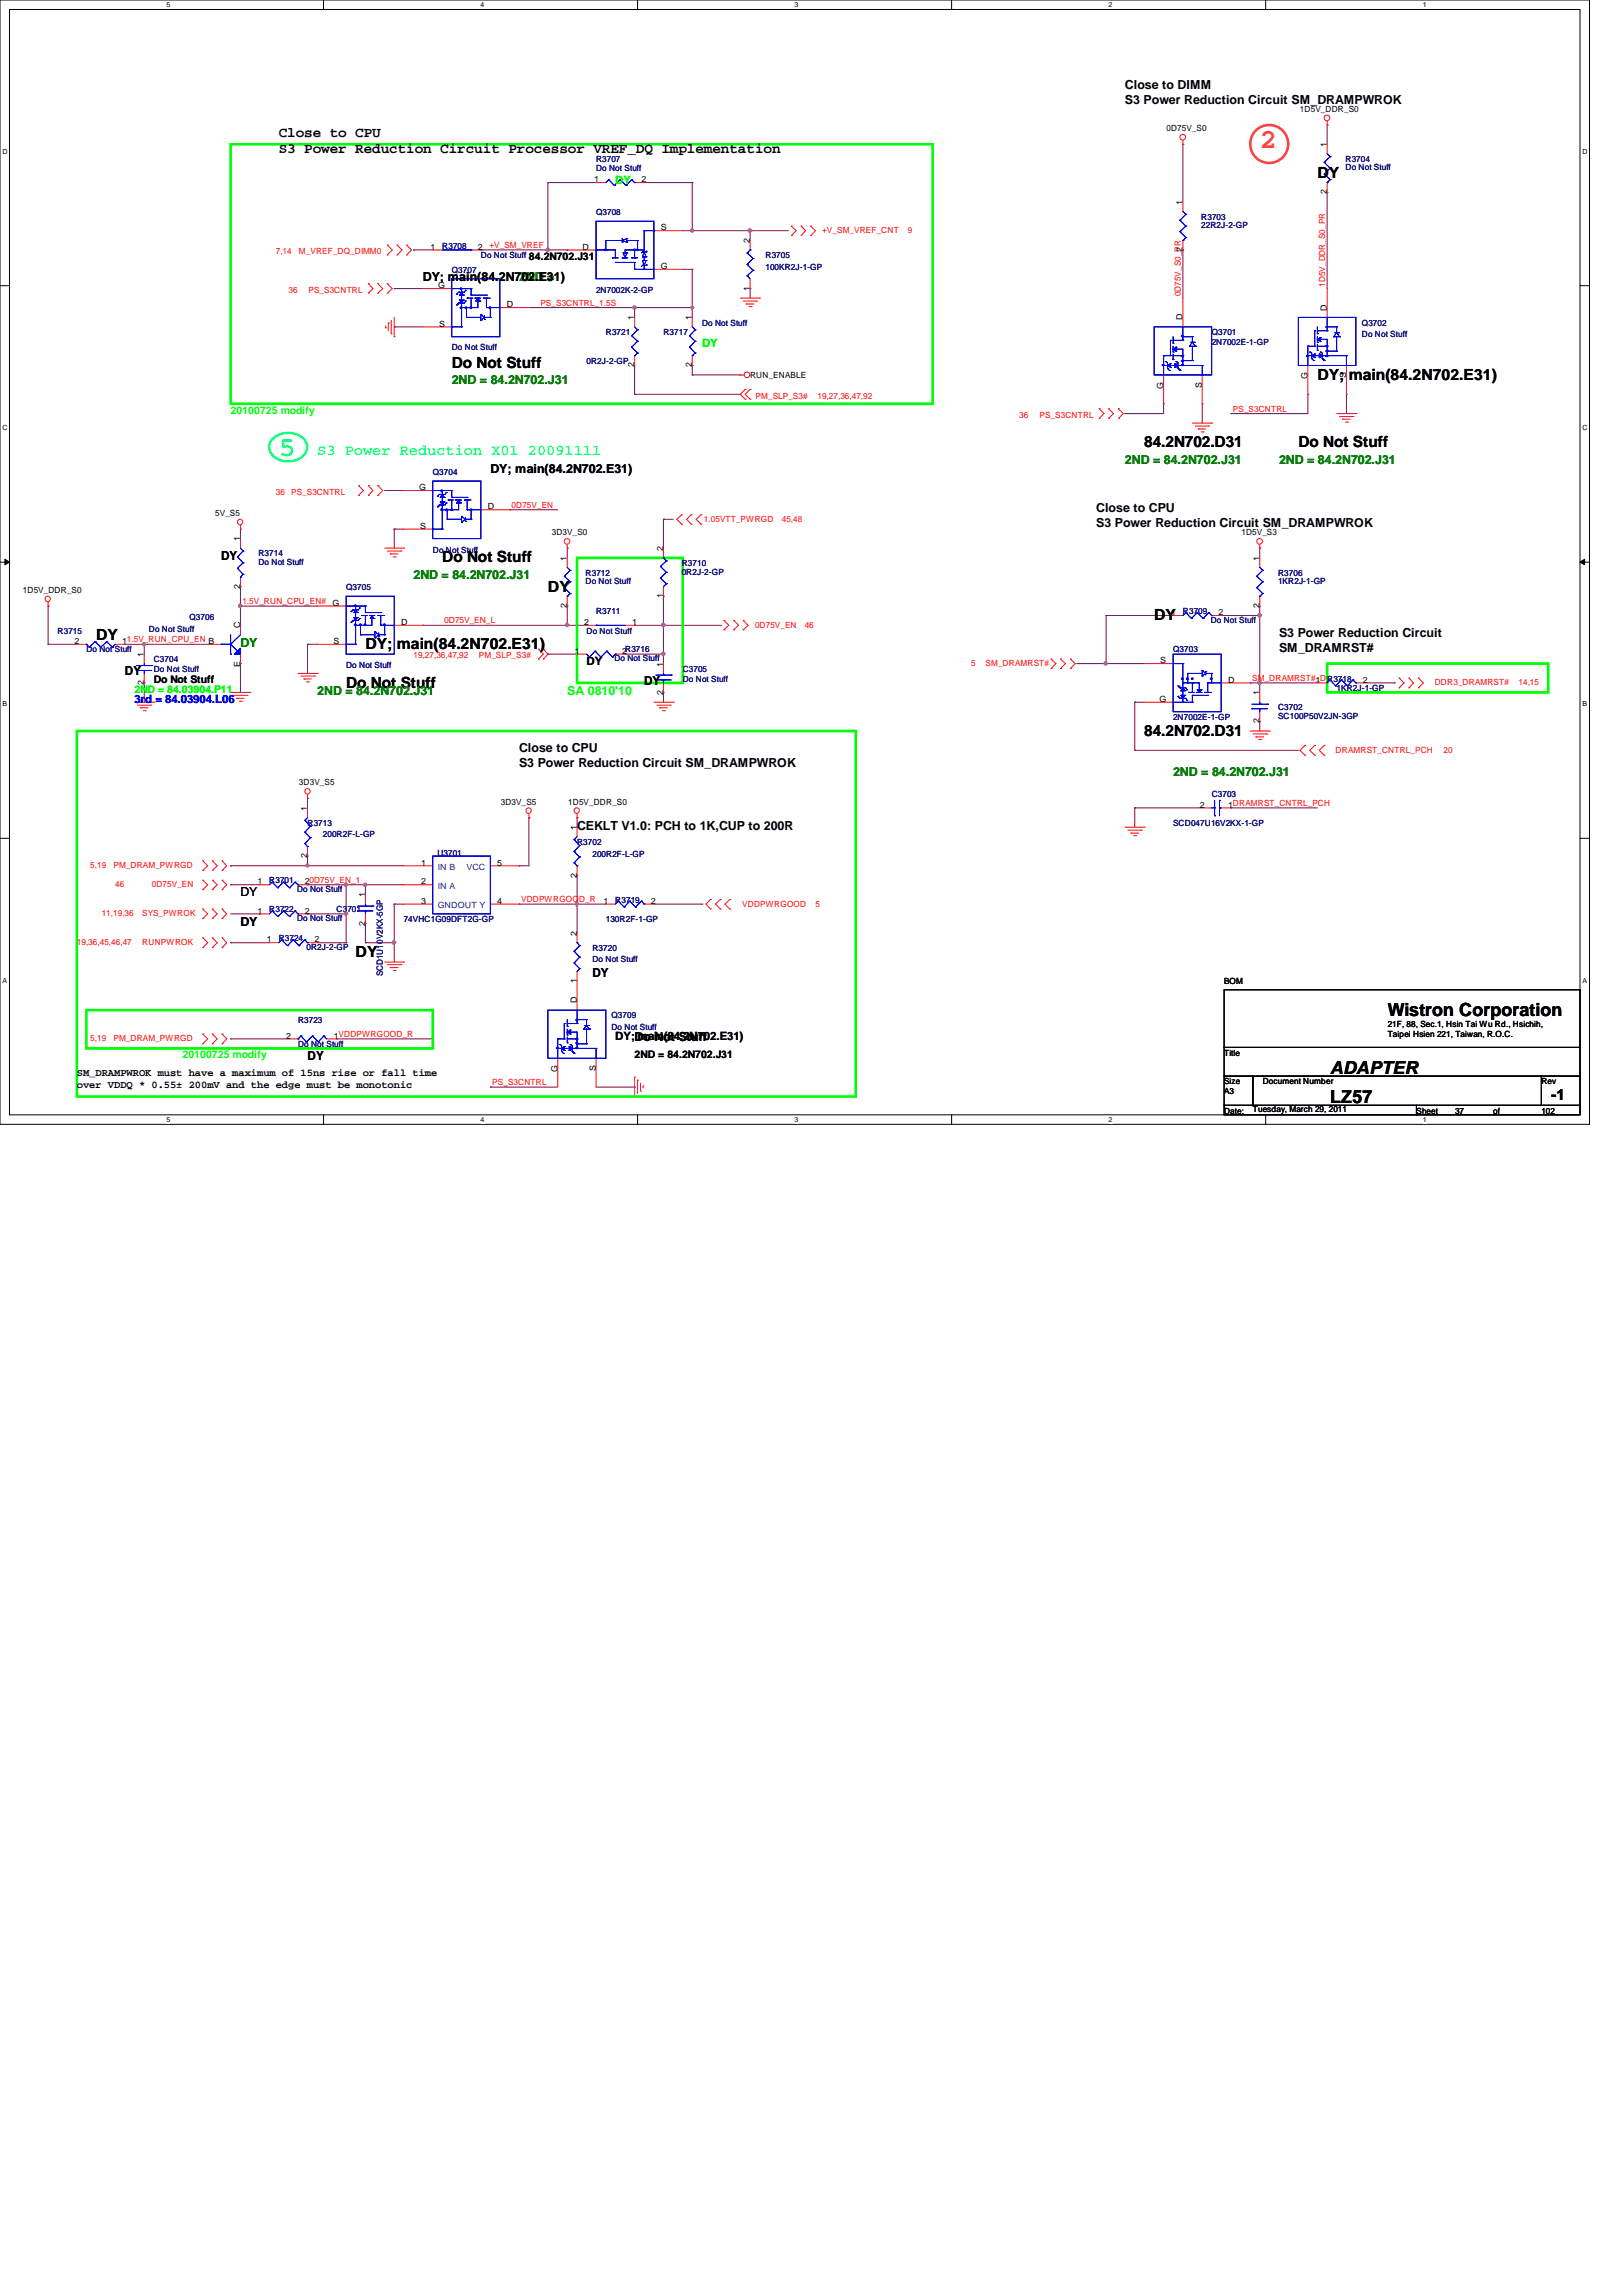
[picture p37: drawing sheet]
<svg xmlns="http://www.w3.org/2000/svg" width="210mm" height="297mm" viewBox="0 0 210 297" stroke-linecap="round" stroke-linejoin="round" font-family="sans-serif">
<defs><g id="words">
<text font-size="3.6" fill="#ff8000" x="163" y="19.2">2</text>
<text font-size="3.6" fill="#0ff" x="36.1" y="59">5</text>
<g font-size="2.3">
<text x="179.6" y="131.4">Wistron Corporation</text>
<text x="172.1" y="142.7">LZ57</text>
<text x="172.1" y="138.9">ADAPTER</text>
</g>
<g font-size="2">
<text x="170.5" y="23">DY</text>
<text x="58.5" y="47.7">Do Not Stuff</text>
<text x="170.5" y="49.1">DY; main(84.2N702.E31)</text>
<text x="148.1" y="57.9">84.2N702.D31</text>
<text x="168" y="57.9">Do Not Stuff</text>
<text x="57.2" y="72.8">Do Not Stuff</text>
<text x="70.9" y="76.5">DY</text>
<text x="12.4" y="82.8">DY</text>
<text x="47.3" y="84">DY; main(84.2N702.E31)</text>
<text x="149.4" y="80.3">DY</text>
<text x="44.8" y="89">Do Not Stuff</text>
<text x="148.1" y="95.2">84.2N702.D31</text>
<text x="46" y="123.8">DY</text>
<text x="200.7" y="142.4">-1</text>
</g>
<text font-size="2" fill="#0ff" x="41.1" y="58.9">S3 Power Reduction X01 20091111</text>
<g font-size="1.9">
<text x="36.1" y="17.7">Close to CPU</text>
<text x="36.1" y="19.9">S3 Power Reduction Circuit Processor VREF_DQ Implementation</text>
</g>
<g font-size="1.6">
<text x="145.6" y="11.5">Close to DIMM</text>
<text x="145.6" y="13.4">S3 Power Reduction Circuit SM_DRAMPWROK</text>
<text x="54.7" y="36.4">DY; main(84.2N702.E31)</text>
<text x="63.5" y="61.3">DY; main(84.2N702.E31)</text>
<text x="141.9" y="66.2">Close to CPU</text>
<text x="141.9" y="68.2">S3 Power Reduction Circuit SM_DRAMPWROK</text>
<text x="28.6" y="72.4">DY</text>
<text x="165.5" y="82.4">S3 Power Reduction Circuit</text>
<text x="16.2" y="87.4">DY</text>
<text x="83.4" y="88.6">DY</text>
<text x="165.5" y="84.4">SM_DRAMRST#</text>
<text x="67.2" y="97.3">Close to CPU</text>
<text x="67.2" y="99.3">S3 Power Reduction Circuit SM_DRAMPWROK</text>
<text x="74.7" y="107.3">CEKLT V1.0: PCH to 1K,CUP to 200R</text>
<text x="31.1" y="119.8">DY</text>
<text x="31.1" y="115.9">DY</text>
<text x="76.7" y="126.4">DY</text>
<text x="39.8" y="137.2">DY</text>
<text x="82.1" y="134.7">Do Not Stuff</text>
</g>
<g font-size="1.6" fill="#00f">
<text x="59.6" y="36.8" transform="rotate(90 59.6 36.8)">.</text>
<text x="59.6" y="39.3" transform="rotate(90 59.6 39.3)">.</text>
<text x="60.2" y="39.3" transform="rotate(90 60.2 39.3)">.</text>
<text x="60.8" y="39.3" transform="rotate(90 60.8 39.3)">.</text>
<text x="63.3" y="39.3" transform="rotate(90 63.3 39.3)">.</text>
<text x="150.1" y="47.4">.</text>
<text x="152.6" y="43.6">.</text>
<text x="152.6" y="46.1">.</text>
<text x="152.6" y="46.8">.</text>
<text x="152.6" y="47.4">.</text>
<text x="168.7" y="46.1">.</text>
<text x="171.2" y="42.4">.</text>
<text x="171.2" y="44.9">.</text>
<text x="171.2" y="45.5">.</text>
<text x="171.2" y="46.1">.</text>
<text x="57.1" y="62.9" transform="rotate(90 57.1 62.9)">.</text>
<text x="57.1" y="65.4" transform="rotate(90 57.1 65.4)">.</text>
<text x="57.7" y="65.4" transform="rotate(90 57.7 65.4)">.</text>
<text x="58.3" y="65.4" transform="rotate(90 58.3 65.4)">.</text>
<text x="60.8" y="65.4" transform="rotate(90 60.8 65.4)">.</text>
<text x="45.9" y="77.9" transform="rotate(90 45.9 77.9)">.</text>
<text x="45.9" y="80.4" transform="rotate(90 45.9 80.4)">.</text>
<text x="46.5" y="80.4" transform="rotate(90 46.5 80.4)">.</text>
<text x="47.1" y="80.4" transform="rotate(90 47.1 80.4)">.</text>
<text x="49.6" y="80.4" transform="rotate(90 49.6 80.4)">.</text>
<text x="152.9" y="87.3" transform="rotate(90 152.9 87.3)">.</text>
<text x="152.9" y="89.8" transform="rotate(90 152.9 89.8)">.</text>
<text x="153.5" y="87.3" transform="rotate(90 153.5 87.3)">.</text>
<text x="154.2" y="87.3" transform="rotate(90 154.2 87.3)">.</text>
<text x="156.6" y="87.3" transform="rotate(90 156.6 87.3)">.</text>
<text x="71.7" y="135.8">.</text>
<text x="74.2" y="132">.</text>
<text x="74.2" y="134.5">.</text>
<text x="74.2" y="135.1">.</text>
<text x="74.2" y="135.8">.</text>
</g>
<g font-size="1.6" fill="#008000">
<text x="67.2" y="36.4">2ND =</text>
<text x="58.5" y="49.7">2ND = 84.2N702.J31</text>
<text x="145.6" y="60">2ND = 84.2N702.J31</text>
<text x="165.5" y="60">2ND = 84.2N702.J31</text>
<text x="53.5" y="74.9">2ND = 84.2N702.J31</text>
<text x="31.1" y="83.7">DY</text>
<text x="41.1" y="89.9">2ND = 84.2N702.J31</text>
<text x="151.8" y="100.5">2ND = 84.2N702.J31</text>
</g>
<text font-size="1.6" fill="#0f0" x="73.4" y="89.9">SA 0810'10</text>
<g font-size="1.5" fill="#0f0">
<text x="79.6" y="23.7">DY</text>
<text x="90.8" y="44.9">DY</text>
</g>
<g font-size="1.5">
<text x="75.9" y="86">DY</text>
<text x="79.6" y="134.5">DY; main(84.2N702.E31)</text>
</g>
<text font-size="1.5" fill="#00f" x="17.4" y="90.9">3rd = 84.03904.L06</text>
<g font-size="1.4">
<text x="68.5" y="33.6">84.2N702.J31</text>
<text x="19.9" y="88.4">Do Not Stuff</text>
<text x="82.1" y="136.9">2ND = 84.2N702.J31</text>
<text x="9.9" y="139.2">SM_DRAMPWROK must have a maximum of 15ns rise or fall time</text>
<text x="9.9" y="140.8">over VDDQ * 0.55± 200mV and the edge must be monotonic</text>
</g>
<g font-size="1.4" fill="#0f0">
<text x="29.8" y="53.5">20100725 modify</text>
<text x="17.4" y="89.6">2ND = 84.03904.P11</text>
<text x="23.6" y="136.9">20100725 modify</text>
</g>
<g font-size="1.1">
<text x="151" y="17">0D75V_S0</text>
<text x="168.2" y="14.5">1D5V_DDR_S0</text>
<text x="76.9" y="23.6">1</text>
<text x="83" y="23.6">2</text>
<text x="171.7" y="19" transform="rotate(-90 171.7 19)">1</text>
<text x="85.5" y="29.8">S</text>
<text x="153" y="26.5" transform="rotate(-90 153 26.5)">1</text>
<text x="171.7" y="25.1" transform="rotate(-90 171.7 25.1)">2</text>
<text x="55.7" y="32.3">1</text>
<text x="61.8" y="32.3">2</text>
<text x="75.4" y="32.3">D</text>
<text x="85.5" y="34.8">G</text>
<text x="97" y="31.5" transform="rotate(-90 97 31.5)">2</text>
<text x="153" y="32.6" transform="rotate(-90 153 32.6)">2</text>
<text x="56.7" y="37.3">G</text>
<text x="65.6" y="39.8">D</text>
<text x="82.1" y="41.4" transform="rotate(-90 82.1 41.4)">1</text>
<text x="89.5" y="41.4" transform="rotate(-90 89.5 41.4)">1</text>
<text x="97" y="37.6" transform="rotate(-90 97 37.6)">1</text>
<text x="153" y="41.4" transform="rotate(-90 153 41.4)">D</text>
<text x="171.7" y="40.2" transform="rotate(-90 171.7 40.2)">D</text>
<text x="56.8" y="42.2">S</text>
<text x="82.1" y="47.5" transform="rotate(-90 82.1 47.5)">2</text>
<text x="89.5" y="47.5" transform="rotate(-90 89.5 47.5)">2</text>
<text x="97.1" y="48.9">RUN_ENABLE</text>
<text x="150.5" y="50.3" transform="rotate(-90 150.5 50.3)">G</text>
<text x="155.5" y="50.2" transform="rotate(-90 155.5 50.2)">S</text>
<text x="169.2" y="49.1" transform="rotate(-90 169.2 49.1)">G</text>
<text x="174.2" y="48.9" transform="rotate(-90 174.2 48.9)">S</text>
<text x="54.2" y="63.4">G</text>
<text x="63.1" y="65.9">D</text>
<text x="27.9" y="66.8">5V_S5</text>
<text x="31.1" y="70" transform="rotate(-90 31.1 70)">1</text>
<text x="54.4" y="68.4">S</text>
<text x="71.4" y="69.3">3D3V_S0</text>
<text x="85.8" y="71.3" transform="rotate(-90 85.8 71.3)">2</text>
<text x="160.7" y="69.3">1D5V_S3</text>
<text x="3" y="76.7">1D5V_DDR_S0</text>
<text x="31.1" y="76.2" transform="rotate(-90 31.1 76.2)">2</text>
<text x="73.4" y="72.5" transform="rotate(-90 73.4 72.5)">1</text>
<text x="85.8" y="77.4" transform="rotate(-90 85.8 77.4)">1</text>
<text x="163" y="72.5" transform="rotate(-90 163 72.5)">1</text>
<text x="9.7" y="83.3">2</text>
<text x="15.8" y="83.3">11.5V_RUN_CPU_EN B</text>
<text x="31.1" y="81.2" transform="rotate(-90 31.1 81.2)">C</text>
<text x="43" y="78.4">G</text>
<text x="43.1" y="83.3">S</text>
<text x="51.9" y="80.9">D</text>
<text x="73.4" y="78.7" transform="rotate(-90 73.4 78.7)">2</text>
<text x="75.6" y="80.9">2</text>
<text x="81.8" y="80.9">1</text>
<text x="151.6" y="79.6">1</text>
<text x="157.7" y="79.6">2</text>
<text x="163" y="78.7" transform="rotate(-90 163 78.7)">2</text>
<text x="18.6" y="88.6" transform="rotate(-90 18.6 88.6)">2</text>
<text x="18.6" y="85" transform="rotate(-90 18.6 85)">1</text>
<text x="31.1" y="86.3" transform="rotate(-90 31.1 86.3)">E</text>
<text x="74.4" y="84.6">1</text>
<text x="80.5" y="84.6">2R3716</text>
<text x="85.8" y="89.9" transform="rotate(-90 85.8 89.9)">2</text>
<text x="85.8" y="86.2" transform="rotate(-90 85.8 86.2)">1</text>
<text x="150.2" y="85.8">S</text>
<text x="158.9" y="88.3">D</text>
<text x="163" y="90" transform="rotate(-90 163 90)">1</text>
<text x="170.2" y="88.3">1</text>
<text x="176.4" y="88.3">2</text>
<text x="150" y="90.8">G</text>
<text x="163" y="93.6" transform="rotate(-90 163 93.6)">2</text>
<text x="38.7" y="101.6">3D3V_S5</text>
<text x="39.8" y="104.9" transform="rotate(-90 39.8 104.9)">1</text>
<text x="64.8" y="104.1">3D3V_S5</text>
<text x="73.5" y="104.1">1D5V_DDR_S0</text>
<text x="74.6" y="107.4" transform="rotate(-90 74.6 107.4)">1</text>
<text x="155.3" y="104.5">2</text>
<text x="158.9" y="104.5">1DRAMRST_CNTRL_PCH</text>
<text x="39.8" y="111" transform="rotate(-90 39.8 111)">2</text>
<text x="54.5" y="112">1</text>
<text x="64.3" y="112">5</text>
<text x="74.6" y="113.5" transform="rotate(-90 74.6 113.5)">2</text>
<text x="33.3" y="118.2">1</text>
<text x="33.3" y="114.4">1</text>
<text x="39.5" y="118.2">2</text>
<text x="39.5" y="114.4">20D75V_EN_1</text>
<text x="47.2" y="119.8" transform="rotate(-90 47.2 119.8)">2</text>
<text x="47.2" y="116.1" transform="rotate(-90 47.2 116.1)">1</text>
<text x="54.5" y="114.4">2</text>
<text x="54.5" y="116.9">3</text>
<text x="64.3" y="116.9">4</text>
<text x="78.1" y="116.9">1</text>
<text x="84.2" y="116.9">2</text>
<text x="34.5" y="121.9">1</text>
<text x="40.7" y="121.9">2</text>
<text x="74.6" y="121.1" transform="rotate(-90 74.6 121.1)">2</text>
<text x="74.6" y="129.8" transform="rotate(-90 74.6 129.8)">D</text>
<text x="74.6" y="127.2" transform="rotate(-90 74.6 127.2)">1</text>
<text x="158.4" y="127.3">BOM</text>
<text x="37" y="134.4">2</text>
<text x="43.2" y="134.4">1VDDPWRGOOD_R</text>
<text x="158.4" y="136.6">Title</text>
<text x="179.6" y="132.8">21F, 88, Sec.1, Hsin Tai Wu Rd., Hsichih,</text>
<text x="179.6" y="134.2">Taipei Hsien 221, Taiwan, R.O.C.</text>
<text x="72.1" y="138.7" transform="rotate(-90 72.1 138.7)">G</text>
<text x="77.1" y="138.6" transform="rotate(-90 77.1 138.6)">S</text>
<text x="158.4" y="140.3">Size</text>
<text x="158.4" y="141.6">A3</text>
<text x="162.1" y="143.8">Tuesday, March 29, 2011</text>
<text x="163.4" y="140.3">Document Number</text>
<text x="199.5" y="140.3">Rev</text>
<text x="158.4" y="144.1">Date:</text>
<text x="183.3" y="144.1">Sheet</text>
<text x="188.3" y="144.1">37</text>
<text x="193.3" y="144.1">of</text>
<text x="199.5" y="144.1">102</text>
</g>
<g font-size="1.1" fill="#000080">
<text x="77.1" y="21">R3707</text>
<text x="77.1" y="22.2">Do Not Stuff</text>
<text x="174.1" y="21">R3704</text>
<text x="174.1" y="22.1">Do Not Stuff</text>
<text x="77.1" y="27.8">Q3708</text>
<text x="155.4" y="28.4">R3703</text>
<text x="155.4" y="29.5">22R2J-2-GP</text>
<text x="57.2" y="32.2">R3708</text>
<text x="58.5" y="35.3">Q3707</text>
<text x="62.2" y="33.4">Do Not Stuff</text>
<text x="99.1" y="33.4">R3705</text>
<text x="99.1" y="34.9">100KR2J-1-GP</text>
<text x="77.1" y="37.9">2N7002K-2-GP</text>
<text x="58.5" y="45.3">Do Not Stuff</text>
<text x="75.9" y="47.1">0R2J-2-GP</text>
<text x="78.4" y="43.3">R3721</text>
<text x="85.9" y="43.3">R3717</text>
<text x="90.8" y="42.1">Do Not Stuff</text>
<text x="156.8" y="43.3">Q3701</text>
<text x="156.8" y="44.6">2N7002E-1-GP</text>
<text x="176.2" y="42.1">Q3702</text>
<text x="176.2" y="43.6">Do Not Stuff</text>
<text x="56" y="61.4">Q3704</text>
<text x="33.4" y="72">R3714</text>
<text x="56" y="71.5">Do Not Stuff</text>
<text x="33.4" y="73.1">Do Not Stuff</text>
<text x="44.8" y="76.3">Q3705</text>
<text x="75.8" y="74.5">R3712</text>
<text x="75.8" y="75.6">Do Not Stuff</text>
<text x="88.2" y="73.2">R3710</text>
<text x="88.2" y="74.3">0R2J-2-GP</text>
<text x="165.4" y="74.5">R3706</text>
<text x="165.4" y="75.6">1KR2J-1-GP</text>
<text x="7.5" y="82">R3715</text>
<text x="19.3" y="81.7">Do Not Stuff</text>
<text x="24.5" y="80.2">Q3706</text>
<text x="75.9" y="82">Do Not Stuff</text>
<text x="77.1" y="79.5">R3711</text>
<text x="153.1" y="79.5">R3709</text>
<text x="156.7" y="80.6">Do Not Stuff</text>
<text x="11.2" y="84.4">Do Not Stuff</text>
<text x="19.9" y="85.7">C3704</text>
<text x="19.9" y="86.9">Do Not Stuff</text>
<text x="44.8" y="86.4">Do Not Stuff</text>
<text x="79.5" y="85.6">Do Not Stuff</text>
<text x="88.3" y="86.9">C3705</text>
<text x="88.3" y="88.2">Do Not Stuff</text>
<text x="151.8" y="84.4">Q3703</text>
<text x="173" y="89.4">1KR2J-1-GP</text>
<text x="151.8" y="93.1">2N7002E-1-GP</text>
<text x="165.4" y="91.9">C3702</text>
<text x="165.4" y="93">SC100P50V2JN-3GP</text>
<text x="39.8" y="106.8">R3713</text>
<text x="151.8" y="106.8">SCD047U16V2KX-1-GP</text>
<text x="156.8" y="103.1">C3703</text>
<text x="41.8" y="108.3">200R2F-L-GP</text>
<text x="56.6" y="110.7">U3701</text>
<text x="74.7" y="109.3">R3702</text>
<text x="76.7" y="110.8">200R2F-L-GP</text>
<text x="34.8" y="118">R3722</text>
<text x="34.8" y="114.3">R3701</text>
<text x="38.4" y="119.2">Do Not Stuff</text>
<text x="38.4" y="115.4">Do Not Stuff</text>
<text x="43.6" y="118">C3701</text>
<text x="52.2" y="119.3">74VHC1G09DFT2G-GP</text>
<text x="78.4" y="119.3">130R2F-1-GP</text>
<text x="79.6" y="116.8">R3719</text>
<text x="36.1" y="121.8">R3724</text>
<text x="39.7" y="122.9">0R2J-2-GP</text>
<text x="76.7" y="123">R3720</text>
<text x="76.7" y="124.5">Do Not Stuff</text>
<text x="49.5" y="126.3" transform="rotate(-90 49.5 126.3)">SCD1U10V2KX-5GP</text>
<text x="79.1" y="131.7">Q3709</text>
<text x="38.6" y="132.3">R3723</text>
<text x="38.6" y="135.5">Do Not Stuff</text>
<text x="79.1" y="133.2">Do Not Stuff</text>
</g>
<g font-size="1.1" fill="#f00">
<text x="35.7" y="32.9">7,14</text>
<text x="38.7" y="32.9">M_VREF_DQ_DIMM0</text>
<text x="63.3" y="32.1">+V_SM_VREF</text>
<text x="106.4" y="30.2">+V_SM_VREF_CNT</text>
<text x="117.5" y="30.2">9</text>
<text x="37.3" y="37.9">36</text>
<text x="39.9" y="37.9">PS_S3CNTRL</text>
<text x="69.9" y="39.5">PS_S3CNTRL_1.5S</text>
<text x="152.8" y="38.3" transform="rotate(-90 152.8 38.3)">0D75V_S0_PR</text>
<text x="171.5" y="37.1" transform="rotate(-90 171.5 37.1)">1D5V_DDR_S0_PR</text>
<text x="97.8" y="51.6">PM_SLP_S3#</text>
<text x="105.8" y="51.6">19,27,36,47,92</text>
<text x="159.6" y="53.3">PS_S3CNTRL</text>
<text x="131.9" y="54.1">36</text>
<text x="134.5" y="54.1">PS_S3CNTRL</text>
<text x="35.7" y="64">36</text>
<text x="37.7" y="64">PS_S3CNTRL</text>
<text x="66.2" y="65.7">0D75V_EN</text>
<text x="91.1" y="67.5">1.05VTT_PWRGD</text>
<text x="101.2" y="67.5">45,48</text>
<text x="31.4" y="78.1">1.5V_RUN_CPU_EN#</text>
<text x="57.5" y="80.6">0D75V_EN_L</text>
<text x="97.7" y="81.2">0D75V_EN</text>
<text x="104.1" y="81.2">46</text>
<text x="53.5" y="85.2">19,27,36,47,92</text>
<text x="62" y="85.2">PM_SLP_S3#</text>
<text x="125.7" y="86.2">5</text>
<text x="127.6" y="86.2">SM_DRAMRST#</text>
<text x="162.1" y="88.1">SM_DRAMRST#_DR3718</text>
<text x="185.7" y="88.6">DDR3_DRAMRST#</text>
<text x="196.5" y="88.6">14,15</text>
<text x="172.8" y="97.4">DRAMRST_CNTRL_PCH</text>
<text x="186.8" y="97.4">20</text>
<text x="11.7" y="112.3">5,19</text>
<text x="14.7" y="112.3">PM_DRAM_PWRGD</text>
<text x="13.2" y="118.5">11,19,36</text>
<text x="14.9" y="114.8">46</text>
<text x="18.4" y="118.5">SYS_PWROK</text>
<text x="19.6" y="114.8">0D75V_EN</text>
<text x="67.4" y="116.7">VDDPWRGOOD_R</text>
<text x="96.1" y="117.3">VDDPWRGOOD</text>
<text x="105.5" y="117.3">5</text>
<text x="9.9" y="122.3">19,36,45,46,47</text>
<text x="18.4" y="122.3">RUNPWROK</text>
<text x="11.7" y="134.7">5,19</text>
<text x="14.7" y="134.7">PM_DRAM_PWRGD</text>
<text x="63.7" y="140.4">PS_S3CNTRL</text>
</g>
<g font-size="1.1" fill="#004080">
<text x="56.6" y="112.6">IN B</text>
<text x="60.4" y="112.6">VCC</text>
<text x="56.6" y="115">IN A</text>
<text x="56.6" y="117.5">GNDOUT Y</text>
</g>
<g font-size=".9">
<text x="21.5" y=".9">5</text>
<text x="62.2" y=".9">4</text>
<text x="102.8" y=".9">3</text>
<text x="143.5" y=".9">2</text>
<text x="184.1" y=".9">1</text>
<text x=".3" y="19.9">D</text>
<text x="204.8" y="19.9">D</text>
<text x=".3" y="55.6">C</text>
<text x="204.8" y="55.6">C</text>
<text x=".3" y="91.4">B</text>
<text x="204.8" y="91.4">B</text>
<text x=".3" y="127.1">A</text>
<text x="204.8" y="127.1">A</text>
<text x="21.5" y="145.2">5</text>
<text x="62.2" y="145.2">4</text>
<text x="102.8" y="145.2">3</text>
<text x="143.5" y="145.2">2</text>
<text x="184.1" y="145.2">1</text>
</g>
</g></defs>
<path d="M0 0h205.7v145.5h-205.7zM1.2 1.2h203.3v143h-203.3z" fill="none" stroke="#000" stroke-width=".13"/>
<g fill="#fff">
<path d="M21.5 .1h.6v1h-.6z"/>
<path d="M21.5 144.4h.6v1h-.6z"/>
</g>
<path d="M41.9 0v1.2M41.9 144.2v1.3" fill="none" stroke="#000" stroke-width=".13"/>
<g fill="#fff">
<path d="M62.2 .1h.5v1h-.5z"/>
<path d="M62.2 144.4h.5v1h-.5z"/>
</g>
<path d="M82.5 0v1.2M82.5 144.2v1.3" fill="none" stroke="#000" stroke-width=".13"/>
<g fill="#fff">
<path d="M102.8 .1h.5v1h-.5z"/>
<path d="M102.8 144.4h.5v1h-.5z"/>
</g>
<path d="M123.1 0v1.2M123.1 144.2v1.3" fill="none" stroke="#000" stroke-width=".13"/>
<g fill="#fff">
<path d="M143.5 .1h.5v1h-.5z"/>
<path d="M143.5 144.4h.5v1h-.5z"/>
</g>
<path d="M163.8 0v1.2M163.8 144.2v1.3" fill="none" stroke="#000" stroke-width=".13"/>
<g fill="#fff">
<path d="M184.1 .1h.5v1h-.5z"/>
<path d="M184.1 144.4h.5v1h-.5z"/>
<path d="M.3 19.1h.7v1h-.7z"/>
<path d="M204.8 19.1h.6v1h-.6z"/>
<path d="M.3 54.8h.7v1h-.7z"/>
<path d="M204.8 54.8h.6v1h-.6z"/>
</g>
<path d="M0 37h1.2M204.5 37h1.2" fill="none" stroke="#000" stroke-width=".13"/>
<g fill="#fff">
<path d="M.3 90.6h.6v1h-.6z"/>
<path d="M204.8 90.6h.6v1h-.6z"/>
</g>
<path d="M0 72.7h1.2M.6 72.3l.6 .4-.6 .4zM204.5 72.7l.6-.4v.8zM204.5 72.7h1.2" fill="none" stroke="#000" stroke-width=".13"/>
<path d="M.6 72.3l.6 .4-.6 .4zM204.5 72.7l.6-.4v.8z" fill="#000"/>
<g fill="#fff">
<path d="M.3 126.3h.6v1h-.6z"/>
<path d="M204.8 126.3h.6v1h-.6z"/>
</g>
<path d="M0 108.5h1.2M204.5 108.5h1.2" fill="none" stroke="#000" stroke-width=".13"/>
<g fill="none" stroke="#800040" stroke-width=".13">
<path d="M153.1 18.7h.1M153.1 18.7v7.4M171.7 16.2h.1M171.7 16.2v2.5M153.1 32.3h.1M153.1 32.3v6.3M171.7 24.9h.1M171.7 24.9v12.4M145.6 53.5h.1M150.6 52.2h.1M150.6 52.2v1.3h-5M155.6 52.2h.1"/>
<path d="M155.6 52.2v2.5M159.3 53.5h.1M169.2 51h.1M169.2 51v2.5h-9.9M174.2 51h.1M174.2 51v2.5M73.4 80.9h.1M73.4 80.9h2.5"/>
</g>
<path d="M73.2 80.7h.3l.1 .2-.1 .1-.1 .1-.2-.1z" fill-rule="evenodd" fill="#f0f"/>
<path d="M73.2 80.7h.3l.1 .2-.1 .1-.1 .1-.2-.1z" fill="none" stroke="#f0f" stroke-width=".13"/>
<path d="M51 68.5h.1M51 68.5h1.2M66 66h.1M66 66h6.2M54.7 80.9h.1M54.7 80.9h18.7M82.1 80.9h.1M82.1 80.9h11.2M85.9 80.9h.1" fill="none" stroke="#800040" stroke-width=".13"/>
<path d="M85.7 80.7h.3l.1 .2-.1 .1-.2 .1-.1-.1z" fill-rule="evenodd" fill="#f0f"/>
<path d="M85.7 80.7h.3l.1 .2-.1 .1-.2 .1-.1-.1z" fill="none" stroke="#f0f" stroke-width=".13"/>
<path d="M31.1 78.4h.1M31.1 78.4h10M18.7 88.3h.1M18.7 88.3v2.5" fill="none" stroke="#800040" stroke-width=".13"/>
<path d="M30.9 78.2h.3l.1 .2-.1 .1-.1 .1-.2-.1z" fill-rule="evenodd" fill="#f0f"/>
<path d="M30.9 78.2h.3l.1 .2-.1 .1-.1 .1-.2-.1z" fill="none" stroke="#f0f" stroke-width=".13"/>
<g fill="none" stroke="#800040" stroke-width=".13">
<path d="M6.2 78.4h.1M6.2 78.4v5M31.1 68.5h.1M31.1 75.9h.1M31.1 78.4h.1M31.1 68.5v1.2M31.1 75.9v5M73.4 70.9h.1M73.4 70.9v1.3M6.2 83.4h.1M6.2 83.4h3.7M18.7 83.4h.1"/>
<path d="M18.7 83.4h8.6M31.1 85.9h.1M31.1 85.9v3.7M39.8 83.4h.1M39.8 83.4v3.7"/>
</g>
<path d="M18.5 83.2h.3v.2v.1l-.2 .1-.1-.1z" fill-rule="evenodd" fill="#f0f"/>
<path d="M18.5 83.2h.3v.2v.1l-.2 .1-.1-.1z" fill="none" stroke="#f0f" stroke-width=".13"/>
<path d="M49.8 63.5h.1M49.8 63.5h2.4M73.4 78.4h.1M73.4 78.4v2.5M39.8 83.4h.1M39.8 83.4h1.3M85.9 80.9h.1M85.9 80.9v3.7" fill="none" stroke="#800040" stroke-width=".13"/>
<path d="M85.7 80.7h.3l.1 .2-.1 .1-.2 .1-.1-.1z" fill-rule="evenodd" fill="#f0f"/>
<path d="M85.7 80.7h.3l.1 .2-.1 .1-.2 .1-.1-.1z" fill="none" stroke="#f0f" stroke-width=".13"/>
<g fill="none" stroke="#800040" stroke-width=".13">
<path d="M51 68.5h.1M51 68.5v2.4M85.9 67.2h.1M85.9 77.1h.1M85.9 67.2v3.7M85.9 77.1v3.8M85.9 67.2h1.2M16.2 83.4h.1M16.2 83.4h2.5M18.7 83.4h.1M18.7 83.4v1.2M70.9 84.6h.1"/>
<path d="M70.9 84.6h3.8M80.9 84.6h.1M80.9 84.6h5M85.9 89.6h.1M85.9 84.6h.1M85.9 84.6v1.3M85.9 89.6v1.2"/>
</g>
<path d="M85.7 84.4h.3l.1 .2-.1 .2h-.2h-.1z" fill-rule="evenodd" fill="#f0f"/>
<path d="M85.7 84.4h.3l.1 .2-.1 .2h-.2h-.1z" fill="none" stroke="#f0f" stroke-width=".13"/>
<g fill="none" stroke="#800040" stroke-width=".13">
<path d="M143.1 79.6h.1M143.1 79.6v6.3M143.1 79.6h8.7M163 78.4h.1M163 78.4v1.2M139.4 85.9h.1M139.4 85.9h8.7M143.1 85.9h.1M146.9 90.8h.1M146.9 97.1h.1M146.9 90.8h1.2M146.9 97.1h21.1"/>
<path d="M146.9 90.8v6.3M163 93.3h.1M163 93.3v1.3"/>
</g>
<path d="M142.9 85.7h.3l.1 .1-.1 .2-.1 .1-.2-.1z" fill-rule="evenodd" fill="#f0f"/>
<path d="M142.9 85.7h.3l.1 .1-.1 .2-.1 .1-.2-.1z" fill="none" stroke="#f0f" stroke-width=".13"/>
<path d="M163 79.6h.1M163 79.6v10M163 88.3h.1" fill="none" stroke="#800040" stroke-width=".13"/>
<path d="M162.8 88.2h.4v.1v.2l-.2 .1-.2-.1z" fill-rule="evenodd" fill="#f0f"/>
<path d="M162.8 88.2h.4v.1v.2l-.2 .1-.2-.1z" fill="none" stroke="#f0f" stroke-width=".13"/>
<path d="M162.8 79.4h.4v.2v.2h-.2h-.2z" fill-rule="evenodd" fill="#f0f"/>
<path d="M162.8 79.4h.4v.2v.2h-.2h-.2z" fill="none" stroke="#f0f" stroke-width=".13"/>
<g fill="none" stroke="#800040" stroke-width=".13">
<path d="M83.4 23.6h.1M83.4 23.6h6.2M89.6 23.6h.1M89.6 23.6v6.2M158 79.6h.1M158 79.6h5M163 70.9h.1M163 70.9v1.3M161.8 88.3h.1M161.8 88.3h1.2M146.9 104.5h.1M146.9 104.5v2.5"/>
<path d="M146.9 104.5h8.7M159.3 104.5h.1M159.3 104.5h11.2"/>
</g>
<path d="M89.4 29.6h.3l.1 .2-.1 .2-.1 .1-.2-.1z" fill-rule="evenodd" fill="#f0f"/>
<path d="M89.4 29.6h.3l.1 .2-.1 .2-.1 .1-.2-.1z" fill="none" stroke="#f0f" stroke-width=".13"/>
<path d="M62.2 32.3h.1M62.2 32.3h8.7" fill="none" stroke="#800040" stroke-width=".13"/>
<path d="M70.8 32.1h.2l.1 .2-.1 .2-.1 .1-.1-.1z" fill-rule="evenodd" fill="#f0f"/>
<path d="M70.8 32.1h.2l.1 .2-.1 .2-.1 .1-.1-.1z" fill="none" stroke="#f0f" stroke-width=".13"/>
<path d="M53.5 32.3h.1M53.5 32.3h2.5M70.9 23.6h.1M70.9 23.6v8.7h2.5M70.9 23.6h6.2M73.4 32.3h.1M89.6 29.8h.1M89.6 29.8h12.4M97.1 29.8h.1M97.1 37.3h.1M97.1 29.8v1.3M97.1 37.3v1.3" fill="none" stroke="#800040" stroke-width=".13"/>
<path d="M96.9 29.6h.3l.1 .2-.1 .2-.2 .1-.1-.1z" fill-rule="evenodd" fill="#f0f"/>
<path d="M96.9 29.6h.3l.1 .2-.1 .2-.2 .1-.1-.1z" fill="none" stroke="#f0f" stroke-width=".13"/>
<path d="M39.8 112h.1M39.8 112h12.4M74.7 113.2h.1M74.7 113.2v3.8" fill="none" stroke="#800040" stroke-width=".13"/>
<path d="M39.6 111.8h.3l.1 .2-.1 .1-.1 .1-.2-.1z" fill-rule="evenodd" fill="#f0f"/>
<path d="M39.6 111.8h.3l.1 .2-.1 .1-.1 .1-.2-.1z" fill="none" stroke="#f0f" stroke-width=".13"/>
<path d="M51 117h.1M51 117h1.2M74.7 105.8h.1M74.7 105.8v1.2M51 122h.1M51 122v2.5" fill="none" stroke="#800040" stroke-width=".13"/>
<path d="M50.8 121.8h.3l.1 .1-.1 .2-.1 .1-.2-.1z" fill-rule="evenodd" fill="#f0f"/>
<path d="M50.8 121.8h.3l.1 .1-.1 .2-.1 .1-.2-.1z" fill="none" stroke="#f0f" stroke-width=".13"/>
<path d="M47.3 114.5h.1M47.3 114.5h4.9M67.2 112h.1M68.5 105.8h.1M68.5 105.8v6.2h-1.3" fill="none" stroke="#800040" stroke-width=".13"/>
<path d="M47.1 114.3h.3l.1 .2-.1 .1-.2 .1-.1-.1z" fill-rule="evenodd" fill="#f0f"/>
<path d="M47.1 114.3h.3l.1 .2-.1 .1-.2 .1-.1-.1z" fill="none" stroke="#f0f" stroke-width=".13"/>
<path d="M29.8 114.5h.1M29.8 114.5h3.8M44.8 114.5h.1M44.8 114.5h2.5M47.3 114.5h.1M47.3 114.5v1.2" fill="none" stroke="#800040" stroke-width=".13"/>
<path d="M44.6 114.3h.3l.1 .2-.1 .1-.2 .1-.1-.1z" fill-rule="evenodd" fill="#f0f"/>
<path d="M44.6 114.3h.3l.1 .2-.1 .1-.2 .1-.1-.1z" fill="none" stroke="#f0f" stroke-width=".13"/>
<g fill="none" stroke="#800040" stroke-width=".13">
<path d="M51 37.3h.1M51 37.3h3.7M68.5 39.8h13.6M82.1 39.8h.1M88.3 29.8h1.3M89.6 39.8h.1M89.6 29.8h.1M89.6 39.8v1.3M51 42.3h.1M51 42.3h3.7M89.6 48.5h.1M89.6 47.3h.1"/>
<path d="M89.6 47.3v1.2M89.6 48.5h6.2M47.3 119.5h.1M47.3 119.5v2.5M51 117h.1M51 117v5h-3.7M67.2 117h.1M67.2 117h7.5M47.3 122h.1"/>
</g>
<path d="M81.9 39.6h.4v.2v.1l-.2 .1-.2-.1z" fill-rule="evenodd" fill="#f0f"/>
<path d="M81.9 39.6h.4v.2v.1l-.2 .1-.2-.1z" fill="none" stroke="#f0f" stroke-width=".13"/>
<path d="M88.3 34.8h1.3M89.6 34.8h.1M89.6 39.8h.1M89.6 34.8v5" fill="none" stroke="#800040" stroke-width=".13"/>
<path d="M89.4 39.6h.3l.1 .2-.1 .1-.1 .1-.2-.1z" fill-rule="evenodd" fill="#f0f"/>
<path d="M89.4 39.6h.3l.1 .2-.1 .1-.1 .1-.2-.1z" fill="none" stroke="#f0f" stroke-width=".13"/>
<g fill="none" stroke="#800040" stroke-width=".13">
<path d="M163 88.3h.1M163 88.3h7.5M176.7 88.3h3.8M180.5 88.3h.1M29.8 112h.1M39.8 103.3h.1M39.8 110.7h.1M39.8 103.3v1.2M39.8 110.7v1.3h-10M74.7 117h.1M74.7 117h3.7M84.6 117h6.2"/>
<path d="M90.8 117h.1"/>
</g>
<path d="M74.5 116.8h.3v.1v.2l-.2 .1-.1-.1z" fill-rule="evenodd" fill="#f0f"/>
<path d="M74.5 116.8h.3v.1v.2l-.2 .1-.1-.1z" fill="none" stroke="#f0f" stroke-width=".13"/>
<g fill="none" stroke="#800040" stroke-width=".13">
<path d="M82.1 39.8h.1M82.1 39.8v1.3M82.1 39.8h7.5M89.6 39.8h.1M82.1 51h.1M82.1 47.3v3.7M82.1 51h13.7M95.8 51h.1M29.8 118.2h3.8M33.6 118.2h.1M39.8 114.5h.1M39.8 118.2h.1"/>
<path d="M39.8 114.5h5v7.5M39.8 118.2h5M44.8 118.2h.1M74.7 117h.1M74.7 117v3.7M29.8 134.4h.1M29.8 122h.1M29.8 134.4h7.5M29.8 122h5M41.1 122h3.7M43.6 134.4h.1M43.6 134.4h12.4"/>
<path d="M44.8 122h.1M63.5 140.6h.1M63.5 140.6h8.7M77.1 140.6h5M82.1 140.6h.1"/>
</g>
<path d="M44.6 118h.3l.1 .2-.1 .1-.2 .1-.1-.1z" fill-rule="evenodd" fill="#f0f"/>
<path d="M44.6 118h.3l.1 .2-.1 .1-.2 .1-.1-.1z" fill="none" stroke="#f0f" stroke-width=".13"/>
<g fill="none" stroke="#f00" stroke-width=".13">
<path d="M153.1 18.7h.1M153.1 18.2v.5M171.7 16.2h.1M171.7 15.7v.5M47.7 37.9h.1M47.7 36.7h.1M47.7 36.7l.6 .6-.6 .6M48.9 36.7h.1M48.9 37.9h.1M48.9 36.7l.6 .6-.6 .6M50.1 37.9h.1M50.1 36.7h.1"/>
<path d="M50.1 33h.1M50.1 31.7h.1M50.1 36.7l.7 .6-.7 .6M50.1 31.7l.7 .6-.7 .7M51.4 31.7h.1M51.4 33h.1M51.4 31.7l.6 .6-.6 .7M52.6 33h.1M52.6 31.7h.1M52.6 31.7l.7 .6-.7 .7M73.4 32.3h3.7M84.6 34.8h3.7"/>
<path d="M84.6 29.8h3.7M95.8 38.6h2.5M96.2 38.9h1.7M96.6 39.3h.1M96.6 39.3h1M96.9 39.7h.3M97.2 39.7h.1M97.9 38.9h.1M98.3 38.6h.1M102.4 30.5h.1M102.4 29.3h.1M102.4 29.3l.6 .5-.6 .7"/>
<path d="M103.7 29.3h.1M103.7 30.5h.1M103.7 29.3l.6 .5-.6 .7M104.9 30.5h.1M104.9 29.3h.1M104.9 29.3l.6 .5-.6 .7M49.9 42.4h.1M49.9 42.2v.2M50.2 41.8h.1M50.2 41.8v1M50.6 43.2h.1M50.6 41.4v1.8"/>
<path d="M51 43.6h.1M51 41.1v2.5M95.8 48.5h.1M95.8 48.5h.5M96.4 50.4h.1M96.4 51.6h.1M96.4 50.4l-.6 .6 .6 .6M97.1 51.6h.1M97.1 50.4h.1M97.1 50.4l-.7 .6 .7 .6M142.2 54.1h.1M142.2 52.9h.1"/>
<path d="M142.2 52.9l.7 .6-.7 .6M143.5 52.9h.1M143.5 54.1h.1M143.5 52.9l.6 .6-.6 .6M144.7 54.1h.1M144.7 52.9h.1M144.7 52.9l.7 .6-.7 .6M154.3 54.7h2.5M154.7 55.1h1.7M155.1 55.5h.1M155.1 55.5h.9M155.4 55.9h.3"/>
<path d="M155.7 55.9h.1M156.4 55.1h.1M156.8 54.7h.1M173 53.5h2.5M173.4 53.9h1.7M173.7 54.2h.1M173.7 54.2h1M174.1 54.6h.3M174.4 54.6h.1M175.1 53.9h.1M175.5 53.5h.1M6.2 78.4h.1"/>
<path d="M6.2 77.9v.5M31.1 68.5h.1M31.1 67.9v.6M46.4 64.1h.1M46.4 62.8h.1M46.4 62.8l.6 .7-.6 .6M47.7 62.8h.1M47.7 64.1h.1M47.7 62.8l.6 .7-.6 .6M48.9 64.1h.1M48.9 62.8h.1M48.9 62.8l.6 .7-.6 .6"/>
<path d="M49.8 70.9h2.4M50.1 71.3h1.8M50.5 71.7h.1M50.5 71.7h1M50.9 72.1h.2M51.1 72.1h.1M51.9 71.3h.1M52.2 70.9h.1M73.4 70.9h.1M73.4 70.4v.5M88.2 67.8h.1M88.2 66.6h.1"/>
<path d="M88.2 66.6l-.6 .6 .6 .6M89.5 66.6h.1M89.5 67.8h.1M89.5 66.6l-.6 .6 .6 .6M90.7 67.8h.1M90.7 66.6h.1M90.7 66.6l-.6 .6 .6 .6M163 70.9h.1M163 70.4v.5M17.4 90.8h2.5M17.8 91.2h1.7M18.2 91.6h.1"/>
<path d="M18.2 91.6h.9M18.5 91.9h.3M18.8 91.9h.1M19.5 91.2h.1M19.9 90.8h.1M29.8 89.6h2.5M30.2 90h1.8M30.6 90.3h.1M30.6 90.3h1M31 90.7h.2M31.2 90.7h.1M32 90h.1"/>
<path d="M32.3 89.6h.1M38.6 87.1h2.5M38.9 87.5h1.8M39.3 87.8h.1M39.3 87.8h1M39.7 88.2h.2M39.9 88.2h.1M40.7 87.5h.1M41.1 87.1h.1M69.7 85.3h.1M69.7 84h.1M69.7 84l.6 .6-.6 .7"/>
<path d="M70.3 84h.1M70.3 85.3h.1M70.3 84l.6 .6-.6 .7M84.6 90.8h2.5M85 91.2h1.7M85.3 91.6h.1M85.3 91.6h1.1M85.7 91.9h.3M86 91.9h.1M86.7 91.2h.1M87.1 90.8h.1M93.7 81.5h.1"/>
<path d="M93.7 80.3h.1M93.7 80.3l.6 .6-.6 .6M95 80.3h.1M95 81.5h.1M95 80.3l.6 .6-.6 .6M96.2 81.5h.1M96.2 80.3h.1M96.2 80.3l.6 .6-.6 .6M136 85.3h.1M136 86.5h.1M136 85.3l.7 .6-.7 .6M137.2 86.5h.1"/>
<path d="M137.2 85.3h.1M137.2 85.3l.7 .6-.7 .6M138.5 85.3h.1M138.5 86.5h.1M138.5 85.3l.6 .6-.6 .6M161.8 94.6h2.5M162.1 95h1.8M162.5 95.3h.1M162.5 95.3h1M162.9 95.7h.3M163.2 95.7h.1M163.9 95h.1"/>
<path d="M164.3 94.6h.1M168.9 96.4h.1M168.9 97.7h.1M168.9 96.4l-.7 .7 .7 .6M170.1 97.7h.1M170.1 96.4h.1M170.1 96.4l-.6 .7 .6 .6M171.4 96.4h.1M171.4 97.7h.1M171.4 96.4l-.7 .7 .7 .6M181.1 89h.1M181.1 87.7h.1"/>
<path d="M181.1 87.7l.6 .6-.6 .7M182.3 87.7h.1M182.3 89h.1M182.3 87.7l.6 .6-.6 .7M183.6 89h.1M183.6 87.7h.1M183.6 87.7l.6 .6-.6 .7M26.2 115.1h.1M26.2 113.9h.1M26.2 112.6h.1M26.2 111.4h.1M26.2 118.8h.1"/>
<path d="M26.2 117.6h.1M26.2 113.9l.7 .6-.7 .6M26.2 111.4l.7 .6-.7 .6M26.2 117.6l.7 .6-.7 .6M27.5 113.9h.1M27.5 115.1h.1M27.5 111.4h.1M27.5 112.6h.1M27.5 117.6h.1M27.5 118.8h.1M27.5 113.9l.6 .6-.6 .6M27.5 111.4l.6 .6-.6 .6"/>
<path d="M27.5 117.6l.6 .6-.6 .6M28.7 115.1h.1M28.7 113.9h.1M28.7 112.6h.1M28.7 111.4h.1M28.7 118.8h.1M28.7 117.6h.1M28.7 111.4l.6 .6-.6 .6M28.7 113.9l.6 .6-.6 .6M28.7 117.6l.6 .6-.6 .6M39.8 103.3h.1M39.8 102.8v.5"/>
<path d="M68.5 105.8h.1M68.5 105.3v.5M74.7 105.8h.1M74.7 105.3v.5M91.9 117.6h.1M91.9 116.4h.1M91.9 116.4l-.5 .6 .5 .6M93.2 116.4h.1M93.2 117.6h.1M93.2 116.4l-.6 .6 .6 .6M94.4 117.6h.1M94.4 116.4h.1"/>
<path d="M94.4 116.4l-.6 .6 .6 .6M145.6 107h2.5M146 107.4h1.7M146.3 107.8h.1M146.3 107.8h1.1M146.7 108.1h.3M147 108.1h.1M147.7 107.4h.1M148.1 107h.1M26.2 135h.1M26.2 133.8h.1M26.2 122.6h.1"/>
<path d="M26.2 121.3h.1M26.2 133.8l.7 .6-.7 .6M26.2 121.3l.7 .7-.7 .6M27.5 133.8h.1M27.5 135h.1M27.5 121.3h.1M27.5 122.6h.1M27.5 133.8l.6 .6-.6 .6M27.5 121.3l.6 .7-.6 .6M28.7 135h.1M28.7 133.8h.1M28.7 122.6h.1"/>
<path d="M28.7 121.3h.1M28.7 133.8l.6 .6-.6 .6M28.7 121.3l.6 .7-.6 .6M49.8 124.5h2.4M50.1 124.8h1.8M50.5 125.2h.1M50.5 125.2h1M50.9 125.6h.2M51.1 125.6h.1M51.9 124.8h.1M52.2 124.5h.1M82.1 139.4h.1"/>
<path d="M82.1 139.4v2.5M82.5 139.7h.1M82.5 139.7v1.8M82.9 141.1h.1M82.9 140.1v1M83.2 140.5h.1M83.2 140.5v.3"/>
<circle cx="153" cy="17.8" r=".37"/>
<circle cx="171.7" cy="15.3" r=".37"/>
<circle cx="96.7" cy="48.5" r=".37"/>
<circle cx="6.2" cy="77.5" r=".35"/>
<circle cx="31.1" cy="67.5" r=".35"/>
<circle cx="73.4" cy="70" r=".37"/>
<circle cx="163" cy="70" r=".37"/>
<circle cx="39.8" cy="102.4" r=".35"/>
<circle cx="68.4" cy="104.9" r=".35"/>
<circle cx="74.6" cy="104.9" r=".35"/>
</g>
<path d="M158.4 128.1h46.1v7.4h-46.1zM158.4 135.5h46.1v3.7h-46.1zM158.4 139.2h3.7v3.8h-3.7zM162.1 139.2h37.4v3.8h-37.4zM199.5 139.2h5v3.8h-5zM158.4 143h24.9v1.2h-24.9zM183.3 143h21.2v1.2h-21.2z" fill="none" stroke="#000" stroke-width=".13"/>
<circle cx="164.2" cy="18.6" r="2.46" fill="none" stroke="#ff8000" stroke-width=".34"/>
<path d="M35.2 56.9a2.96 2.96 0 0 1 4.2 0 1.63 1.63 0 0 1-.9 2.5 2.76 2.76 0 0 1-3.6-1.1l-.1-.5 .1-.5z" fill="none" stroke="#0ff" stroke-width=".34"/>
<path d="M29.8 18.7h90.9v33.5h-90.9zM74.7 72.2h13.6v16.1h-13.6zM9.9 94.6h100.8v47.3h-100.8zM171.7 85.9h28.7v3.7h-28.7zM11.2 130.7h44.8v4.9h-44.8z" fill="none" stroke="#0f0" stroke-width=".34"/>
<g fill="none" stroke="#00f" stroke-width=".13">
<path d="M79.6 34h.1M79.6 34h2.5M80.9 32.3h.1M80.9 32.3h2.5M82.1 34.8h.1M82.1 34h.1M82.1 34.8h2.5M82.1 34v.8M83.1 34.3h.1M83.1 33.7h.1M83.1 33.2h.1M83.1 32.6h.1"/>
<path d="M83.1 34.3h.5M83.1 34.3l-.1 .2M83.1 33.7h.5M83.1 33.7l.3 .6M83.1 33.2h.5M83.1 32.6l-.1 .1M83.1 32.6h.5M83.4 34.8h.1M83.4 34.3h.1M83.4 32.6h.1M83.4 33.2h.1M83.4 29.8h.1"/>
<path d="M83.4 29.8v2.8M83.4 33.2v.5M83.4 34.3v.5M83.4 32.6l.2 .6M83.4 32.6l-.3 .6M83.4 29.8h1.2M83.6 34.3h.1M83.6 33.7h.1M83.6 33.2h.1M83.6 32.6h.1M83.6 33.7l-.2 .6M83.7 34.2l-.1 .1"/>
<path d="M83.7 32.5l-.1 .1M84.6 29.8h.1"/>
</g>
<path d="M82 32.2h.2v.2h-.2z" fill-rule="evenodd" fill="#00f"/>
<path d="M81.7 33.4h.1M81.7 33.4h.8M82 32.2h.2v.2h-.2zM82.1 33.4h.1M82.1 32.3v1.1" fill="none" stroke="#00f" stroke-width=".13"/>
<path d="M82.4 32.2h.1v.2h-.1z" fill-rule="evenodd" fill="#00f"/>
<g fill="none" stroke="#00f" stroke-width=".13">
<path d="M77.1 32.3h.1M77.1 32.3h2.5v1.1M78.4 31.1h.1M78.4 32.3h.1M78.4 31.1h2.1M78.4 31.1v1.2M79.2 33.4h.1M79.2 33.4h.8M79.6 33.4h.1M80.5 33.4h.1M80.5 31.1h.1M80.5 31.3h.1"/>
<path d="M80.5 33.4h.7M80.5 31.1l.6 .2M80.5 30.9v.4M80.6 33.4h.1M80.6 32.7l.3 .7M80.9 32.7h.1M80.9 33.4h.1M80.9 32.3v.4M81.1 32.7h.1M81.1 31.1h.1M81.1 30.9h.1M81.1 31.3h.1"/>
<path d="M81.1 32.7l-.2 .7M81.1 31.1h1.4M81.1 30.9v.4M81.1 30.9l-.6 .2M82.4 32.2h.1v.2h-.1zM82.5 31.1h.1M82.5 31.1v1.1"/>
</g>
<path d="M78.3 32.2h.1v.2h-.1z" fill-rule="evenodd" fill="#00f"/>
<g fill="none" stroke="#00f" stroke-width=".13">
<path d="M77.1 28.6h7.5v7.5h-7.5zM78.3 32.2h.1v.2h-.1zM79.6 34h.1M79.6 34h2.5M80.6 32.7h.1M80.6 32.7h.5M80.9 32.3h.1M80.9 32.3h2.5M82.1 34.8h.1M82.1 34h.1M82.1 34.8h2.5M82.1 34v.8"/>
<path d="M83.1 34.3h.1M83.1 33.7h.1M83.1 33.2h.1M83.1 32.6h.1M83.1 34.3h.5M83.1 34.3l-.1 .2M83.1 33.7h.5M83.1 33.7l.3 .6M83.1 33.2h.5M83.1 32.6l-.1 .1M83.1 32.6h.5M83.4 34.8h.1"/>
<path d="M83.4 34.3h.1M83.4 32.6h.1M83.4 33.2h.1M83.4 29.8h.1M83.4 29.8v2.8M83.4 33.2v.5M83.4 34.3v.5M83.4 32.6l.2 .6M83.4 32.6l-.3 .6M83.4 29.8h1.2M83.6 34.3h.1M83.6 33.7h.1"/>
<path d="M83.6 33.2h.1M83.6 32.6h.1M83.6 33.7l-.2 .6M83.7 34.2l-.1 .1M83.7 32.5l-.1 .1M84.6 29.8h.1"/>
</g>
<path d="M82 32.2h.2v.2h-.2z" fill-rule="evenodd" fill="#00f"/>
<path d="M81.7 33.4h.1M81.7 33.4h.8M82 32.2h.2v.2h-.2zM82.1 33.4h.1M82.1 32.3v1.1" fill="none" stroke="#00f" stroke-width=".13"/>
<path d="M82.4 32.2h.1v.2h-.1z" fill-rule="evenodd" fill="#00f"/>
<g fill="none" stroke="#00f" stroke-width=".13">
<path d="M77.1 32.3h.1M77.1 32.3h2.5v1.1M78.4 31.1h.1M78.4 32.3h.1M78.4 31.1h2.1M78.4 31.1v1.2M79.2 33.4h.1M79.2 33.4h.8M79.6 33.4h.1M80.5 33.4h.1M80.5 31.1h.1M80.5 31.3h.1"/>
<path d="M80.5 33.4h.7M80.5 31.1l.6 .2M80.5 30.9v.4M80.6 33.4h.1M80.6 32.7l.3 .7M80.9 32.7h.1M80.9 33.4h.1M80.9 32.3v.4M81.1 32.7h.1M81.1 31.1h.1M81.1 30.9h.1M81.1 31.3h.1"/>
<path d="M81.1 32.7l-.2 .7M81.1 31.1h1.4M81.1 30.9v.4M81.1 30.9l-.6 .2M82.4 32.2h.1v.2h-.1zM82.5 31.1h.1M82.5 31.1v1.1"/>
</g>
<path d="M78.3 32.2h.1v.2h-.1z" fill-rule="evenodd" fill="#00f"/>
<g fill="none" stroke="#00f" stroke-width=".13">
<path d="M171.7 19.9l.4 .4M58.5 36.1h6.2v7.5h-6.2zM58.5 37.3h2.5M59.1 38.1h.1M59.1 39.5h.1M59.2 39.3h.1M59.4 39.2h.1M59.4 37.8h.1M59.4 37.8l-.3 .3M59.4 39.2l-.3 .3M59.5 38.2h.1M59.5 38.8h.1"/>
<path d="M59.5 38.2h.5M59.5 38.8h.5M59.5 38.8l.2 .4M59.7 39.8h.1M59.7 37.8h.1M59.7 39.2h.1M59.7 37.3v5M59.7 37.8l.3 .4M59.7 37.8l-.2 .4M60 38.2h.1M60 38.8h.1M60 38.8l-.3 .4"/>
<path d="M60.2 38.9h.1M60.2 37.5h.1M60.2 38.9l-.1 .3h-.7M60.2 37.5l-.1 .3h-.7M60.4 39.8h.1M60.4 39.8v1.3M60.5 38.6h.1M60.5 38.6h.7M61 39.8h.1M61 37.3h.1M61 38.2h.1M61 37.3v.9"/>
<path d="M61 38.6v1.2M61 38.2h1.9M61.5 38.6h.1M61.5 38.6h.7M61.6 38.9h.1M61.6 38.9h.5M61.8 38.6h.1M61.8 38.6v1.2h-2.1M61.8 38.6l.3 .3M61.8 38.6l-.2 .3M62.1 38.9h.1M62.6 38.6h.1"/>
<path d="M62.6 38.6h.9M62.9 39.8h.1M62.9 38.6h.1M62.9 38.2h.1M62.9 39.8h1.8M62.9 38.6v1.2M63.5 39.8v1.3M77.1 28.6h7.5v7.5h-7.5zM78.3 32.2h.1v.2h-.1zM80.6 32.7h.1M80.6 32.7h.5M96.7 35.7h.1"/>
<path d="M96.7 34.2h.1M96.7 32.7h.1M96.7 35.7l.4 .4M96.7 34.2l.8 .8M96.7 32.7l.8 .7M97.1 32.3h.1M97.1 32.3l-.4 .4M97.5 35h.1M97.5 33.4h.1M97.5 35l-.8 .7M97.5 33.4l-.8 .8M152.7 28.5h.1"/>
<path d="M152.7 30h.1M152.7 28.5l.8 .8M152.7 30l.8 .7M153.1 31.1h.1M153.1 27.3l.4 .4M153.5 27.7h.1M153.5 29.3h.1M153.5 30.7h.1M153.5 27.7l-.8 .8M153.5 29.3l-.8 .7M153.5 30.7l-.4 .4M171.4 21h.1"/>
<path d="M171.4 22.5h.1M171.4 21l.7 .8M171.4 22.5l.7 .7M171.7 23.6h.1M172.1 20.3h.1M172.1 21.8h.1M172.1 23.2h.1M172.1 20.3l-.7 .7M172.1 21.8l-.7 .7M172.1 23.2l-.4 .4M58.5 42.3h.1M58.5 42.3h1.2"/>
<path d="M59.7 42.3h.1M60.4 41.1h.1M60.4 41.1h1.8M62.2 40.7h.1M62.2 41.4h.1M62.2 40.7l.5 .4M62.2 40.7v.7M62.7 41.1h.1M62.7 41.3h.1M62.7 41.1h.8M62.7 40.8v.5M62.7 41.1l-.5 .3"/>
<path d="M63.5 41.1h.1M149.4 42.3h7.4v6.2h-7.4zM150.6 46h.1M150.6 46h.9M150.6 47.3h5M150.6 46v2.5M150.8 46.8h.1M150.8 46.8l.3 .1v.8M151.1 47.7h.1M151.1 47.3h.1M151.1 47.3l.4 .2M151.1 47.7l.2 .2"/>
<path d="M151.3 47.9h.1M151.5 47h.1M151.5 47.5h.1M151.5 46h.1M151.5 44h.1M151.5 47l-.4 .3M151.5 44v2M151.5 47v.5M151.8 45.2h.1M151.8 44h.1M151.8 44.4h.1M151.8 45.6h.1"/>
<path d="M151.8 46.5h.1M151.8 46h1.3M151.8 45.2h1.3v2.1M151.8 44h1.3M151.8 43.6v.8M151.8 44.8v.8M151.8 45.8v.7M151.8 45.2l.4 .2M152.1 47h.1M152.1 47.5h.1M152.1 47l.3 .3M152.1 47v.5"/>
<path d="M152.2 44.9h.1M152.2 45.4h.1M152.2 46.8h.1M152.2 46.8l.2 .1v.8M152.2 44.9l-.4 .3M152.2 44.9v.5M152.4 47.7h.1M152.4 47.3h.1M152.4 47.3l-.3 .2M152.4 47.7l.3 .2M152.6 47.8h.1M152.7 47.9h.1"/>
<path d="M153.1 44h.1M153.1 47.3h.1M153.1 46h.1M153.1 46.7h.1M153.1 43.6h1.2M153.1 42.3v1.7M153.1 46.7h1.2M153.9 44.8h.1M153.9 44.8h.8M154.1 44.3h.5M154.3 43.6h.1M154.3 44.3h.1"/>
<path d="M154.3 46.7h.1M154.3 43.6v.7M154.3 44.8v1.9M154.3 44.3l-.4 .5M154.3 44.3l.4 .5M154.6 44.3h.1M154.7 44.8h.1M155.6 47.3h.1M155.6 48.5h.1M155.6 47.3v1.2M168 41.1h7.5v6.2h-7.5zM169.2 44.8h.1"/>
<path d="M169.2 44.8h.9M169.2 46h5M169.2 44.8v2.5M169.5 45.6h.1M169.5 45.6l.3 .1v.7M169.8 46.4h.1M169.8 46h.1M169.8 46l.3 .3M169.8 46.4l.2 .3M170 46.7h.1M170.1 45.8h.1M170.1 46.3h.1"/>
<path d="M170.1 44.8h.1M170.1 42.8h.1M170.1 45.8l-.3 .2M170.1 42.8v2M170.1 45.8v.5M170.5 43.9h.1M170.5 42.8h.1M170.5 43.2h.1M170.5 44.3h.1M170.5 45.3h.1M170.5 43.9h1.2v2.1M170.5 42.8h1.2"/>
<path d="M170.5 42.3v.9M170.5 43.6v.7M170.5 44.5v.8M170.5 44.8h1.2M170.5 43.9l.4 .3M170.7 45.8h.1M170.7 46.3h.1M170.7 45.8l.4 .2M170.7 45.8v.5M170.9 43.7h.1M170.9 44.2h.1M170.9 45.6h.1"/>
<path d="M170.9 45.6l.2 .1v.7M170.9 43.7l-.4 .2M170.9 43.7v.5M171.1 46.4h.1M171.1 46h.1M171.1 46l-.4 .3M171.1 46.4l.3 .3M171.2 46.5h.1M171.4 46.7h.1M171.7 42.8h.1M171.7 46h.1M171.7 44.8h.1"/>
<path d="M171.7 45.4h.1M171.7 41.1v1.7M171.7 42.3h1.3M171.7 45.4h1.3M172.6 43.6h.1M172.6 43.6h.8M172.7 43.1h.5M173 42.3h.1M173 43.1h.1M173 45.4h.1M173 42.3v.8M173 43.6v1.8"/>
<path d="M173 43.1l-.4 .5M173 43.1l.4 .5M173.2 43.1h.1M173.4 43.6h.1M174.2 46h.1M174.2 47.3h.1M174.2 46v1.3M44.8 77.1h6.2v7.5h-6.2zM44.8 78.4h2.5M45.4 79.1h.1M45.7 78.9h.1M45.7 78.9l-.3 .2"/>
<path d="M45.8 79.2h.1M45.8 79.9h.1M45.8 79.2h.5M45.8 79.9h.5M45.8 79.9l.2 .4M46 78.9h.1M46 78.4v5M46 78.9l.3 .3M46 78.9l-.2 .3M46.3 79.2h.1M46.3 79.9h.1M46.3 79.9l-.3 .4"/>
<path d="M46.5 78.7h.1M46.5 78.7l-.1 .2h-.7M46.8 79.6h.1M46.8 79.6h.7M47.3 78.4h.1M47.3 79.2h.1M47.3 78.4v.8M47.3 79.6v1.3M47.3 79.2h2M47.8 79.6h.1M47.8 79.6h.7M48.1 79.6h.1"/>
<path d="M48.1 79.6v1.3h-2.1M48.1 79.6l.3 .4M48.1 79.6l-.2 .4M48.9 79.6h.1M48.9 79.6h.9M49.3 79.6h.1M49.3 79.2h.1M49.3 79.6v1.3M73 74.5h.1M73 76h.1M73 74.5l.8 .8M73 76l.8 .8"/>
<path d="M73.4 77.1h.1M73.4 73.4l.4 .4M73.8 73.8h.1M73.8 75.3h.1M73.8 76.8h.1M73.8 73.8l-.8 .7M73.8 75.3l-.8 .7M73.8 76.8l-.4 .3M11.2 83.4h.1M11.2 83.4l.4 .3M11.6 83.7h.1M12.3 83h.1"/>
<path d="M12.3 83l.7 .7M12.3 83l-.7 .7M13 83.7h.1M13.8 83h.1M13.8 83l.8 .7M13.8 83l-.8 .7M14.6 83.7h.1M14.9 83.4l-.3 .3M17.7 86.7h.1M17.7 86.1h1.9M17.7 86.7h1.9M18.7 86.1h.1"/>
<path d="M18.7 86.7h.1M18.7 85.9v.2M18.7 86.7v.4M19.6 86.1h.1M44.8 83.4h.1M44.8 83.4h1.2M45.4 80.5h.1M45.6 80.4h.1M45.7 80.3h.1M45.7 80.3l-.3 .2M46 80.9h.1M46 83.4h.1"/>
<path d="M46 80.3h.1M46.5 80h.1M46.5 80l-.1 .3h-.7M46.7 82.1h.1M46.7 80.9h.1M46.7 82.1h1.8M46.7 80.9v1.2M47.3 80.9h.1M47.9 80h.1M47.9 80h.5M48.4 80h.1M48.5 81.7h.1"/>
<path d="M48.5 82.5h.1M48.5 81.7l.5 .4M48.5 81.7v.8M49 82.1h.1M49 82.4h.1M49 82.1h.8M49 81.9v.5M49 82.1l-.5 .4M49.3 80.9h.1M49.3 80.9h1.7M49.8 82.1h.1M49.8 80.9v1.2"/>
<path d="M75.9 84.6l.4 .4M76.3 85h.1M77 84.2h.1M77 84.2l-.7 .8M77 84.2l.8 .8M77.1 80.9h.1M77.1 80.9h3.8M77.8 85h.1M78.5 84.2h.1M78.5 84.2l-.7 .8M78.5 84.2l.7 .8M79.2 85h.1"/>
<path d="M79.6 84.6h.1M79.6 84.6l-.4 .4M84.9 88h.1M84.9 87.3h2M84.9 88h2M85.9 87.3h.1M85.9 88h.1M85.9 87.1v.2M85.9 88v.3M86.9 87.3h.1M151.8 84.6h6.2v7.5h-6.2zM151.8 85.9h.1"/>
<path d="M151.8 85.9h1.3M151.8 90.8h2.5M152.4 90.1h.1M152.4 88.7h.1M152.4 90.1l.3 .2M152.4 88.7l.3 .3M152.6 88.9h.1M152.7 89h.1M152.7 90.3h.1M152.7 89h.8l.1 .2M152.7 90.3h.8l.1 .3M152.8 90h.1"/>
<path d="M152.8 89.4h.1M152.8 90h.5M152.8 90l.3 .3M152.8 89.4h.5M153.1 88.3h.1M153.1 85.9h.1M153.1 90.3h.1M153.1 89h.1M153.1 85.9v4.9M153.1 88.3h2.1v1.3M153.1 89l.2 .4M153.1 89l-.3 .4"/>
<path d="M153.3 90h.1M153.3 89.4h.1M153.3 90l-.2 .3M153.6 89.2h.1M153.6 90.6h.1M153.7 87.1h.1M153.7 88.3h.1M153.7 87.1h1.9M153.7 87.1v1.2M153.8 89.6h.1M153.8 89.6h.8M154.3 88.3h.1"/>
<path d="M154.3 90.8h.1M154.3 90h.1M154.3 88.3v1.3M154.3 90v.8M154.3 90h2M154.8 89.6h.1M154.8 89.6h.8M154.9 89.2h.1M154.9 89.2h.5M154.9 89.2l.3 .4M155.2 89.6h.1M155.4 89.2h.1"/>
<path d="M155.4 89.2l-.2 .4M155.6 87.5h.1M155.6 86.7h.1M155.6 86.7v.8M155.6 86.7l.4 .4M155.9 89.6h.1M155.9 89.6h.9M156 87.1h.1M156 86.9h.1M156 87.1h.8M156 86.9v.4M156 87.1l-.4 .4"/>
<path d="M156.3 88.3h.1M156.3 89.6h.1M156.3 90h.1M156.3 88.3h1.7M156.3 88.3v1.3M156.8 87.1h.1M156.8 87.1v1.2M162 91.7h.1M162 91.1h2M162 91.7h2M163 91.1h.1M163 91.7h.1"/>
<path d="M163 90.8v.3M163 91.7v.4M164 91.1h.1M35.2 117.9h.1M35.2 117.9l-.4 .3M35.2 117.9l.7 .7M35.9 118.6h.1M36.7 117.9h.1M36.7 117.9l-.8 .7M36.7 117.9l.8 .7M37.5 118.6h.1M38.2 117.9h.1"/>
<path d="M38.2 117.9l-.7 .7M38.2 117.9l.4 .3M38.6 118.2h.1M56 110.7h7.5v7.5h-7.5zM80 116.6h.1M80 116.6l-.4 .4M80 116.6l.8 .7M80.8 117.3h.1M81.5 116.6h.1M81.5 116.6l-.7 .7M81.5 116.6l.8 .7M82.3 117.3h.1"/>
<path d="M83 116.6h.1M83 116.6l-.7 .7M83 116.6l.4 .4M83.4 117h.1M36.4 121.6h.1M36.4 121.6l-.3 .4M36.4 121.6l.8 .7M37.2 122.3h.1M37.9 121.6h.1M37.9 121.6l-.7 .7M37.9 121.6l.8 .7M38.7 122.3h.1"/>
<path d="M39.5 121.6h.1M39.5 121.6l-.8 .7M39.5 121.6l.3 .4M39.8 122h.1M70.9 130.7h7.5v6.2h-7.5zM72.2 134.4h.1M72.2 134.4h.8M72.2 135.6h4.9M72.2 134.4v2.5M72.4 135.1h.1M72.4 135.1l.3 .2v.7M72.7 136h.1"/>
<path d="M72.7 135.6h.1M72.7 135.6l.3 .3M72.7 136l.2 .3M72.9 136.3h.1M73 135.4h.1M73 135.9h.1M73 134.4h.1M73 132.4h.1M73 135.4l-.3 .2M73 132.4v2M73 135.4v.5M73.4 133.5h.1"/>
<path d="M73.4 132.4h.1M73.4 132.8h.1M73.4 133.9h.1M73.4 134.9h.1M73.4 133.5h1.3v2.1M73.4 132.4h1.3M73.4 131.9v.9M73.4 133.1v.8M73.4 134.2v.7M73.4 134.4h1.3M73.4 133.5l.4 .3M73.7 135.4h.1"/>
<path d="M73.7 135.9h.1M73.7 135.4l.3 .2M73.7 135.4v.5M73.8 133.3h.1M73.8 133.8h.1M73.8 135.1h.1M73.8 135.1l.2 .2v.7M73.8 133.3l-.4 .2M73.8 133.3v.5M74 136h.1M74 135.6h.1M74 135.6l-.3 .3"/>
<path d="M74 136l.3 .3M74.2 136.1h.1M74.3 124.6h.1M74.3 123.1h.1M74.3 136.3h.1M74.3 124.6l.7 .7M74.3 123.1l.7 .7M74.7 122h.1M74.7 132.4h.1M74.7 135.6h.1M74.7 134.4h.1M74.7 135h.1"/>
<path d="M74.7 122l.3 .3M74.7 130.7v1.7M74.7 131.9h1.2M74.7 135h1.2M75 125.3h.1M75 123.8h.1M75 122.3h.1M75 125.3l-.3 .4M75 123.8l-.7 .8M75 122.3l-.7 .8M75.5 133.1h.1M75.5 133.1h.8"/>
<path d="M75.6 132.7h.6M75.9 131.9h.1M75.9 132.7h.1M75.9 135h.1M75.9 131.9v.8M75.9 133.1v1.9M75.9 132.7l-.4 .4M75.9 132.7l.4 .4M76.2 132.7h.1M76.3 133.1h.1M77.1 135.6h.1M77.1 136.9h.1"/>
<path d="M77.1 135.6v1.3"/>
</g>
<g fill="none" stroke="#f00" stroke-width=".13">
<path d="M171.7 18.7v1.2M54.7 37.3h3.8M64.7 39.8h3.8M97.1 31.1v1.2M97.1 36.1v1.2M153.1 26.1v1.2M153.1 31.1v1.2M153.1 38.6v3.7M171.7 23.6v1.3M171.7 37.3v3.8M54.7 42.3h3.8M150.6 48.5v3.7"/>
<path d="M155.6 48.5v3.7M169.2 47.3v3.7M174.2 47.3v3.7M41.1 78.4h3.7M73.4 72.2v1.2M73.4 77.1v1.3M9.9 83.4h1.3M14.9 83.4h1.3M18.7 84.6v1.3M18.7 87.1v1.2M27.3 83.4h1.3M31.1 80.9v1.2"/>
<path d="M31.1 84.6v1.3M41.1 83.4h3.7M51 80.9h3.7M74.7 84.6h1.2M75.9 80.9h1.2M79.6 84.6h1.3M80.9 80.9h1.2M85.9 85.9v1.2M85.9 88.3v1.3M148.1 90.8h3.7M148.1 85.9h3.7M158 88.3h3.8"/>
<path d="M163 89.6v1.2M163 92.1v1.2M33.6 118.2h1.2M38.6 118.2h1.2M52.2 117h3.8M52.2 112h3.8M52.2 114.5h3.8M63.5 117h3.7M63.5 112h3.7M78.4 117h1.2M83.4 117h1.2M34.8 122h1.3"/>
<path d="M39.8 122h1.3M72.2 136.9v3.7M74.7 120.7v1.3M74.7 125.7v5M77.1 136.9v3.7"/>
</g>
<path d="M30.7 84.2l.4-.3v.7h-.7z" fill-rule="evenodd" fill="#00f"/>
<path d="M28.6 83.4h.1M28.6 83.4h1.2M29.8 83.4h.1M29.8 84.6h.1M29.8 83.4l.9 .8M29.8 82.1v2.5M30.7 84.2l.4-.3v.7h-.7zM30.7 84.2h.1M31.1 82.1l-1.3 1.3" fill="none" stroke="#00f" stroke-width=".13"/>
<path d="M30.7 84.2l.4-.3v.7h-.7z" fill-rule="evenodd" fill="#00f"/>
<g fill="none" stroke="#00f" stroke-width=".13">
<path d="M57.2 32.3h3.8M61 32.3h.1M78.8 23.2h.1M78.8 23.2l-.4 .4M78.8 23.2l.7 .8M79.5 24h.1M80.3 23.2h.1M80.3 23.2l-.8 .8M80.3 23.2l.7 .8M81 24h.1M81.7 23.2h.1M81.7 23.2l-.7 .8"/>
<path d="M81.7 23.2l.4 .4M82.1 23.6h.1M81.7 43.4h.1M81.7 44.9h.1M81.7 43.4l.8 .8M81.7 44.9l.8 .8M82.1 46h.1M82.1 42.3l.4 .4M82.5 42.7h.1M82.5 44.2h.1M82.5 45.7h.1M82.5 42.7l-.8 .7"/>
<path d="M82.5 44.2l-.8 .7M82.5 45.7l-.4 .3M89.2 43.4h.1M89.2 44.9h.1M89.2 43.4l.8 .8M89.2 44.9l.8 .8M89.6 46h.1M89.6 42.3l.4 .4M90 42.7h.1M90 44.2h.1M90 45.7h.1M90 42.7l-.8 .7"/>
<path d="M90 44.2l-.8 .7M90 45.7l-.4 .3M30.7 72.1h.1M30.7 73.5h.1M30.7 72.1l.8 .7M30.7 73.5l.8 .8M31.1 74.7h.1M31.1 70.9l.4 .4M31.5 71.3h.1M31.5 72.8h.1M31.5 74.3h.1M31.5 71.3l-.8 .8"/>
<path d="M31.5 72.8l-.8 .7M31.5 74.3l-.4 .4M56 62.2h6.2v7.5h-6.2zM56 68.5h.1M56 68.5h1.2M56 63.5h2.5M56.6 64.2h.1M56.6 65.6h.1M56.7 65.4h.1M56.9 65.3h.1M56.9 64h.1M56.9 64l-.3 .2"/>
<path d="M56.9 65.3l-.3 .3M57 64.3h.1M57 64.9h.1M57 64.3h.5M57 64.9h.5M57 64.9l.2 .4M57.2 66h.1M57.2 68.5h.1M57.2 64h.1M57.2 65.3h.1M57.2 63.5v5M57.2 64l.3 .3"/>
<path d="M57.2 64l-.2 .3M57.5 64.3h.1M57.5 64.9h.1M57.5 64.9l-.3 .4M57.7 65.1h.1M57.7 63.7h.1M57.7 65.1l-.1 .2h-.7M57.7 63.7l-.1 .3h-.7M57.9 67.2h.1M57.9 66h.1M57.9 67.2h1.8M57.9 66v1.2"/>
<path d="M58 64.7h.1M58 64.7h.7M58.5 66h.1M58.5 63.5h.1M58.5 64.3h.1M58.5 63.5v.8M58.5 64.7v1.3M58.5 64.3h2M59 64.7h.1M59 64.7h.7M59.1 65.1h.1M59.1 65.1h.5"/>
<path d="M59.4 64.7h.1M59.4 64.7v1.3h-2.2M59.4 64.7l.2 .4M59.4 64.7l-.3 .4M59.6 65.1h.1M59.7 66.8h.1M59.7 67.6h.1M59.7 66.8l.5 .4M59.7 66.8v.8M60.1 64.7h.1M60.1 64.7h.9M60.2 67.2h.1"/>
<path d="M60.2 67.4h.1M60.2 67.2h.8M60.2 66.9v.5M60.2 67.2l-.5 .4M60.5 66h.1M60.5 64.7h.1M60.5 64.3h.1M60.5 66h1.7M60.5 64.7v1.3M61 67.2h.1M61 66v1.2M85.5 74.8h.1"/>
<path d="M85.5 73.3h.1M85.5 74.8l.7 .7M85.5 73.3l.7 .7M85.9 72.2h.1M85.9 72.2l.3 .4M86.2 75.5h.1M86.2 74h.1M86.2 72.6h.1M86.2 75.5l-.3 .4M86.2 74l-.7 .8M86.2 72.6l-.7 .7M153.5 79.2h.1"/>
<path d="M153.5 79.2l-.4 .4M153.5 79.2l.7 .8M154.9 79.2h.1M154.9 79.2l-.7 .8M154.9 79.2l.8 .8M156.4 79.2h.1M156.4 79.2l-.7 .8M156.4 79.2l.4 .4M156.8 79.6h.1M162.6 74.5h.1M162.6 76h.1M162.6 74.5l.8 .8"/>
<path d="M162.6 76l.8 .8M163 77.1h.1M163 73.4l.4 .4M163.4 73.8h.1M163.4 75.3h.1M163.4 76.8h.1M163.4 73.8l-.8 .7M163.4 75.3l-.8 .7M163.4 76.8l-.4 .3M28.6 83.4h.1M28.6 83.4h1.2M29.8 83.4h.1"/>
<path d="M29.8 84.6h.1M29.8 83.4l.9 .8M29.8 82.1v2.5M30.7 84.2l.4-.3v.7h-.7zM30.7 84.2h.1M31.1 82.1l-1.3 1.3M154.2 80h.1M155.7 80h.1M172.1 88h.1M172.1 88l-.4 .3M172.1 88l.7 .7M172.8 88.7h.1"/>
<path d="M173.6 88h.1M173.6 88l-.8 .7M173.6 88l.8 .7M174.4 88.7h.1M175.1 88h.1M175.1 88l-.7 .7M175.1 88l.4 .3M175.5 88.3h.1M35.2 114.1h.1M35.2 114.1l-.4 .4M35.2 114.1l.7 .8M35.9 114.9h.1"/>
<path d="M36.7 114.1h.1M36.7 114.1l-.8 .8M36.7 114.1l.8 .8M37.5 114.9h.1M38.2 114.1h.1M38.2 114.1l-.7 .8M38.2 114.1l.4 .4M38.6 114.5h.1M39.5 106.1h.1M39.5 107.7h.1M39.5 109.1h.1M39.5 106.1l.7 .8"/>
<path d="M39.5 107.7l.7 .7M39.5 109.1l.3 .4M39.8 109.5h.1M39.8 105.8l-.3 .3M40.2 106.9h.1M40.2 108.4h.1M40.2 106.9l-.7 .8M40.2 108.4l-.7 .7M46.3 117.9h.1M46.3 117.2h2M46.3 117.9h2M47.3 117.2h.1"/>
<path d="M47.3 117.9h.1M47.3 117v.2M47.3 117.9v.3M48.3 117.2h.1M74.3 108.6h.1M74.3 110.2h.1M74.3 111.6h.1M74.3 108.6l.7 .8M74.3 110.2l.7 .7M74.3 111.6l.4 .4M74.7 112h.1M74.7 108.2l-.4 .4"/>
<path d="M75 109.4h.1M75 110.9h.1M75 109.4l-.7 .8M75 110.9l-.7 .7M156.8 104.5h.4M157.2 104.5h.1M157.2 105.5h.1M157.2 103.5v2M157.8 104.5h.1M157.8 103.5h.1M157.8 104.5h.2M157.8 103.5v2"/>
<path d="M38.6 134.4h.1M38.9 134h.1M38.9 134l.8 .8M38.9 134l-.3 .4M39.7 134.8h.1M40.4 134h.1M40.4 134l.8 .8M40.4 134l-.7 .8M41.2 134.8h.1M41.9 134h.1M41.9 134l.4 .4M41.9 134l-.7 .8"/>
</g>
<g fill="none" stroke="#f00" stroke-width=".13">
<path d="M56 32.3h1.2M61 32.3h1.2M77.1 23.6h1.3M82.1 23.6h1.3M82.1 41.1v1.2M82.1 46v1.3M89.6 41.1v1.2M89.6 46v1.3M31.1 69.7v1.2M31.1 74.7v1.2M52.2 63.5h3.8M52.2 68.5h3.8"/>
<path d="M62.2 66h3.8M85.9 70.9v1.3M85.9 75.9v1.2M151.8 79.6h1.3M156.8 79.6h1.2M163 72.2v1.2M163 77.1v1.3M170.5 88.3h1.2M175.5 88.3h1.2M33.6 114.5h1.2M38.6 114.5h1.2M39.8 104.5v1.3"/>
<path d="M39.8 109.5v1.2M47.3 115.7v1.3M47.3 118.2v1.3M74.7 107v1.2M74.7 112v1.2M155.6 104.5h1.2M158 104.5h1.3M37.3 134.4h1.3M42.3 134.4h1.3"/>
</g>
<path d="M73.2 80.7h.3l.1 .2-.1 .1-.1 .1-.2-.1z" fill-rule="evenodd" fill="#f0f"/>
<path d="M73.2 80.7h.3l.1 .2-.1 .1-.1 .1-.2-.1z" fill="none" stroke="#f0f" stroke-width=".13"/>
<path d="M85.7 80.7h.3l.1 .2-.1 .1-.2 .1-.1-.1z" fill-rule="evenodd" fill="#f0f"/>
<path d="M85.7 80.7h.3l.1 .2-.1 .1-.2 .1-.1-.1z" fill="none" stroke="#f0f" stroke-width=".13"/>
<path d="M30.9 78.2h.3l.1 .2-.1 .1-.1 .1-.2-.1z" fill-rule="evenodd" fill="#f0f"/>
<path d="M30.9 78.2h.3l.1 .2-.1 .1-.1 .1-.2-.1z" fill="none" stroke="#f0f" stroke-width=".13"/>
<path d="M18.5 83.2h.3v.2v.1l-.2 .1-.1-.1z" fill-rule="evenodd" fill="#f0f"/>
<path d="M18.5 83.2h.3v.2v.1l-.2 .1-.1-.1z" fill="none" stroke="#f0f" stroke-width=".13"/>
<path d="M85.7 80.7h.3l.1 .2-.1 .1-.2 .1-.1-.1z" fill-rule="evenodd" fill="#f0f"/>
<path d="M85.7 80.7h.3l.1 .2-.1 .1-.2 .1-.1-.1z" fill="none" stroke="#f0f" stroke-width=".13"/>
<path d="M85.7 84.4h.3l.1 .2-.1 .2h-.2h-.1z" fill-rule="evenodd" fill="#f0f"/>
<path d="M85.7 84.4h.3l.1 .2-.1 .2h-.2h-.1z" fill="none" stroke="#f0f" stroke-width=".13"/>
<path d="M142.9 85.7h.3l.1 .1-.1 .2-.1 .1-.2-.1z" fill-rule="evenodd" fill="#f0f"/>
<path d="M142.9 85.7h.3l.1 .1-.1 .2-.1 .1-.2-.1z" fill="none" stroke="#f0f" stroke-width=".13"/>
<path d="M162.8 88.2h.4v.1v.2l-.2 .1-.2-.1z" fill-rule="evenodd" fill="#f0f"/>
<path d="M162.8 88.2h.4v.1v.2l-.2 .1-.2-.1z" fill="none" stroke="#f0f" stroke-width=".13"/>
<path d="M162.8 79.4h.4v.2v.2h-.2h-.2z" fill-rule="evenodd" fill="#f0f"/>
<path d="M162.8 79.4h.4v.2v.2h-.2h-.2z" fill="none" stroke="#f0f" stroke-width=".13"/>
<path d="M89.4 29.6h.3l.1 .2-.1 .2-.1 .1-.2-.1z" fill-rule="evenodd" fill="#f0f"/>
<path d="M89.4 29.6h.3l.1 .2-.1 .2-.1 .1-.2-.1z" fill="none" stroke="#f0f" stroke-width=".13"/>
<path d="M70.8 32.1h.2l.1 .2-.1 .2-.1 .1-.1-.1z" fill-rule="evenodd" fill="#f0f"/>
<path d="M70.8 32.1h.2l.1 .2-.1 .2-.1 .1-.1-.1z" fill="none" stroke="#f0f" stroke-width=".13"/>
<path d="M96.9 29.6h.3l.1 .2-.1 .2-.2 .1-.1-.1z" fill-rule="evenodd" fill="#f0f"/>
<path d="M96.9 29.6h.3l.1 .2-.1 .2-.2 .1-.1-.1z" fill="none" stroke="#f0f" stroke-width=".13"/>
<path d="M39.6 111.8h.3l.1 .2-.1 .1-.1 .1-.2-.1z" fill-rule="evenodd" fill="#f0f"/>
<path d="M39.6 111.8h.3l.1 .2-.1 .1-.1 .1-.2-.1z" fill="none" stroke="#f0f" stroke-width=".13"/>
<path d="M50.8 121.8h.3l.1 .1-.1 .2-.1 .1-.2-.1z" fill-rule="evenodd" fill="#f0f"/>
<path d="M50.8 121.8h.3l.1 .1-.1 .2-.1 .1-.2-.1z" fill="none" stroke="#f0f" stroke-width=".13"/>
<path d="M47.1 114.3h.3l.1 .2-.1 .1-.2 .1-.1-.1z" fill-rule="evenodd" fill="#f0f"/>
<path d="M47.1 114.3h.3l.1 .2-.1 .1-.2 .1-.1-.1z" fill="none" stroke="#f0f" stroke-width=".13"/>
<path d="M44.6 114.3h.3l.1 .2-.1 .1-.2 .1-.1-.1z" fill-rule="evenodd" fill="#f0f"/>
<path d="M44.6 114.3h.3l.1 .2-.1 .1-.2 .1-.1-.1z" fill="none" stroke="#f0f" stroke-width=".13"/>
<path d="M81.9 39.6h.4v.2v.1l-.2 .1-.2-.1z" fill-rule="evenodd" fill="#f0f"/>
<path d="M81.9 39.6h.4v.2v.1l-.2 .1-.2-.1z" fill="none" stroke="#f0f" stroke-width=".13"/>
<path d="M89.4 39.6h.3l.1 .2-.1 .1-.1 .1-.2-.1z" fill-rule="evenodd" fill="#f0f"/>
<path d="M89.4 39.6h.3l.1 .2-.1 .1-.1 .1-.2-.1z" fill="none" stroke="#f0f" stroke-width=".13"/>
<path d="M74.5 116.8h.3v.1v.2l-.2 .1-.1-.1z" fill-rule="evenodd" fill="#f0f"/>
<path d="M74.5 116.8h.3v.1v.2l-.2 .1-.1-.1z" fill="none" stroke="#f0f" stroke-width=".13"/>
<path d="M44.6 118h.3l.1 .2-.1 .1-.2 .1-.1-.1z" fill-rule="evenodd" fill="#f0f"/>
<path d="M44.6 118h.3l.1 .2-.1 .1-.2 .1-.1-.1z" fill="none" stroke="#f0f" stroke-width=".13"/>
<use href="#words"/>
</svg>
